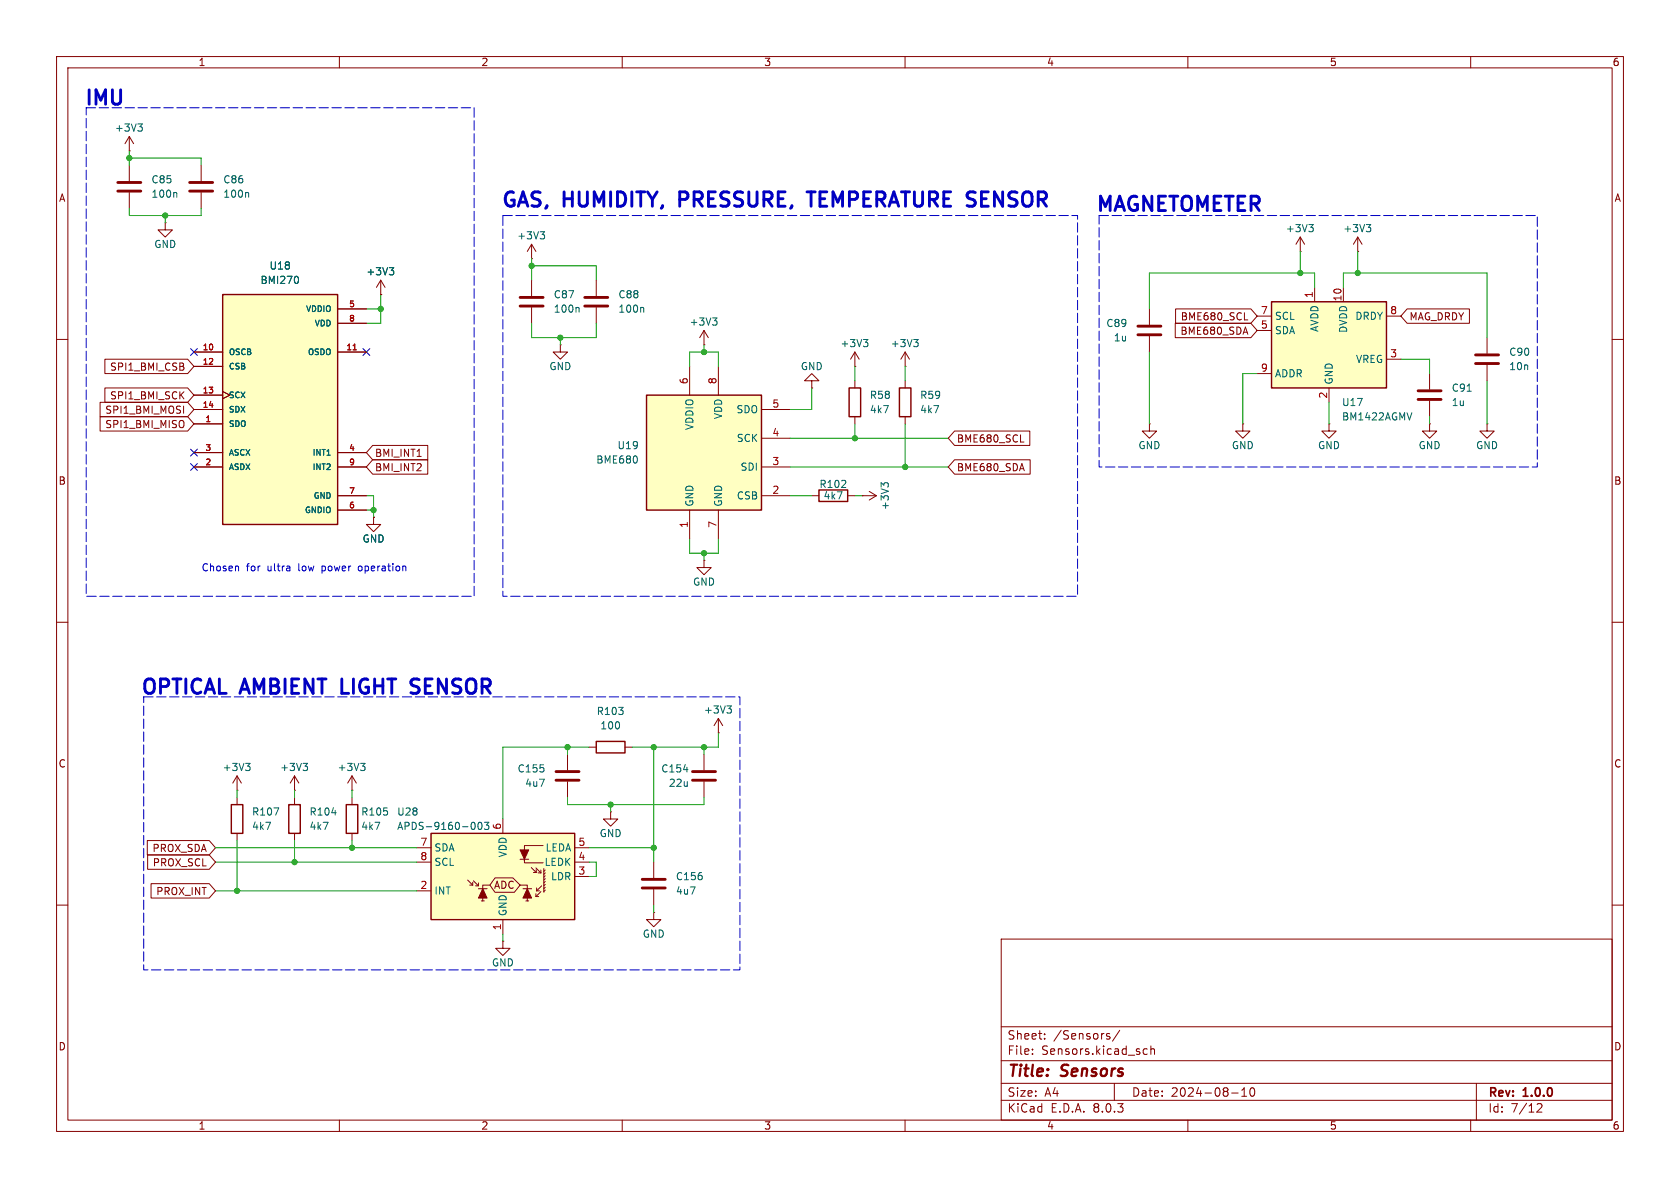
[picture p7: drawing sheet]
<svg xmlns="http://www.w3.org/2000/svg" width="297mm" height="210mm" viewBox="0 0 297 210" stroke-linecap="round" stroke-linejoin="round" font-family="sans-serif">
<defs><g id="words">
<g font-size="3.5" fill="#0000c2">
<text x="14.6" y="19.3">IMU</text>
<text x="88.3" y="37.3">GAS,</text>
<text x="99.6" y="37.3">HUMIDITY,</text>
<text x="121.1" y="37.3">PRESSURE,</text>
<text x="145" y="37.3">TEMPERATURE SENSOR</text>
<text x="193.5" y="38.1">MAGNETOMETER</text>
<text x="24.6" y="123.4">OPTICAL</text>
<text x="42.7" y="123.4">AMBIENT</text>
<text x="61.3" y="123.4">LIGHT</text>
<text x="74.7" y="123.4">SENSOR</text>
</g>
<g font-size="2.8" fill="#840000">
<text x="178" y="190.9">Title:</text>
<text x="187.7" y="190.9">Sensors</text>
</g>
<g font-size="2.1" fill="#840000">
<text x="178" y="184">Sheet:</text>
<text x="186.2" y="184">/Sensors/</text>
<text x="178" y="186.7">File:</text>
<text x="184.1" y="186.7">Sensors.kicad_sch</text>
<text x="178" y="196.9">KiCad</text>
<text x="178" y="194.1">Size:</text>
<text x="184.7" y="194.1">A4</text>
<text x="185.7" y="196.9">E.D.A.</text>
<text x="193.3" y="196.9">8.0.3</text>
<text x="200" y="194.1">Date:</text>
<text x="207" y="194.1">2024-08-10</text>
<text x="263" y="194.3">Rev:</text>
<text x="263" y="196.9">Id:</text>
<text x="267.1" y="196.9">7/12</text>
<text x="269.4" y="194.3">1.0.0</text>
</g>
<g font-size="1.8" fill="#840000">
<text x="35" y="11.9">1</text>
<text x="85" y="11.9">2</text>
<text x="135" y="11.9">3</text>
<text x="185" y="11.9">4</text>
<text x="235" y="11.9">5</text>
<text x="285" y="11.9">6</text>
<text x="10.3" y="35.9">A</text>
<text x="285.3" y="35.9">A</text>
<text x="208.6" y="59.4">BME680_SDA</text>
<text x="208.6" y="56.8">BME680_SCL</text>
<text x="249.1" y="56.8">MAG_DRDY</text>
<text x="19.4" y="65.7">SPI1_BMI_CSB</text>
<text x="19.4" y="70.8">SPI1_BMI_SCK</text>
<text x="18.5" y="73.3">SPI1_BMI_MOSI</text>
<text x="18.5" y="75.9">SPI1_BMI_MISO</text>
<text x="66.2" y="81">BMI_INT1</text>
<text x="66.2" y="83.5">BMI_INT2</text>
<text x="169.1" y="83.5">BME680_SDA</text>
<text x="169.1" y="78.4">BME680_SCL</text>
<text x="10.3" y="85.9">B</text>
<text x="285.3" y="85.9">B</text>
<text x="10.3" y="135.9">C</text>
<text x="285.3" y="135.9">C</text>
<text x="26.9" y="150.8">PROX_SDA</text>
<text x="26.9" y="153.4">PROX_SCL</text>
<text x="27.5" y="158.4">PROX_INT</text>
<text x="87.2" y="157.3">ADC</text>
<text x="10.3" y="185.9">D</text>
<text x="285.3" y="185.9">D</text>
<text x="35" y="199.9">1</text>
<text x="85" y="199.9">2</text>
<text x="135" y="199.9">3</text>
<text x="185" y="199.9">4</text>
<text x="235" y="199.9">5</text>
<text x="285" y="199.9">6</text>
</g>
<g font-size="1.8" fill="#006464">
<text x="20.2" y="23.5">+3V3</text>
<text x="26.7" y="35.2">100n</text>
<text x="26.7" y="32.6">C85</text>
<text x="39.4" y="35.2">100n</text>
<text x="39.4" y="32.6">C86</text>
<text x="227.2" y="41.2">+3V3</text>
<text x="237.4" y="41.2">+3V3</text>
<text x="27.2" y="44">GND</text>
<text x="47.6" y="47.9">U18</text>
<text x="91.3" y="42.5">+3V3</text>
<text x="46" y="50.4">BMI270</text>
<text x="64.7" y="48.9">+3V3</text>
<text x="97.8" y="52.9">C87</text>
<text x="109.2" y="52.9">C88</text>
<text x="97.8" y="55.5">100n</text>
<text x="109.2" y="55.5">100n</text>
<text x="121.8" y="57.8">+3V3</text>
<text x="195.5" y="58">C89</text>
<text x="225.3" y="59.3">SDA</text>
<text x="225.3" y="56.7">SCL</text>
<text x="233.3" y="58.8" transform="rotate(-90 233.3 58.8)">AVDD</text>
<text x="238.4" y="58.9" transform="rotate(-90 238.4 58.9)">DVDD</text>
<text x="239.5" y="56.7">DRDY</text>
<text x="97" y="65.6">GND</text>
<text x="141.5" y="65.6">GND</text>
<text x="148.5" y="61.6">+3V3</text>
<text x="157.4" y="61.6">+3V3</text>
<text x="196.8" y="60.6">1u</text>
<text x="239.6" y="64.4">VREG</text>
<text x="266.7" y="63.1">C90</text>
<text x="266.7" y="65.6">10n</text>
<text x="153.7" y="70.7">R58</text>
<text x="162.6" y="70.7">R59</text>
<text x="225.3" y="66.9">ADDR</text>
<text x="235.8" y="68.1" transform="rotate(-90 235.8 68.1)">GND</text>
<text x="237.2" y="72">U17</text>
<text x="256.6" y="69.4">C91</text>
<text x="256.6" y="72">1u</text>
<text x="122.8" y="76.1" transform="rotate(-90 122.8 76.1)">VDDIO</text>
<text x="127.9" y="74.2" transform="rotate(-90 127.9 74.2)">VDD</text>
<text x="130.1" y="73.3">SDO</text>
<text x="153.7" y="73.3">4k7</text>
<text x="162.6" y="73.3">4k7</text>
<text x="237.2" y="74.5">BM1422AGMV</text>
<text x="105.3" y="82.1">BME680</text>
<text x="109.1" y="79.6">U19</text>
<text x="130.2" y="78.3">SCK</text>
<text x="130.8" y="83.4">SDI</text>
<text x="201.2" y="79.6">GND</text>
<text x="217.7" y="79.6">GND</text>
<text x="232.9" y="79.6">GND</text>
<text x="250.7" y="79.6">GND</text>
<text x="260.9" y="79.6">GND</text>
<text x="122.8" y="89.7" transform="rotate(-90 122.8 89.7)">GND</text>
<text x="127.9" y="89.7" transform="rotate(-90 127.9 89.7)">GND</text>
<text x="130.2" y="88.5">CSB</text>
<text x="144.8" y="86.5">R102</text>
<text x="145.5" y="88.5">4k7</text>
<text x="157.3" y="90.3" transform="rotate(-90 157.3 90.3)">+3V3</text>
<text x="64" y="96.1">GND</text>
<text x="122.4" y="103.7">GND</text>
<text x="105.4" y="126.6">R103</text>
<text x="106" y="129.1">100</text>
<text x="124.4" y="126.3">+3V3</text>
<text x="39.3" y="136.5">+3V3</text>
<text x="49.4" y="136.5">+3V3</text>
<text x="59.6" y="136.5">+3V3</text>
<text x="91.4" y="136.8">C155</text>
<text x="116.8" y="136.8">C154</text>
<text x="92.7" y="139.3">4u7</text>
<text x="118.1" y="139.3">22u</text>
<text x="44.5" y="144.4">R107</text>
<text x="44.5" y="146.9">4k7</text>
<text x="54.6" y="144.4">R104</text>
<text x="54.6" y="146.9">4k7</text>
<text x="63.8" y="144.4">R105</text>
<text x="63.8" y="146.9">4k7</text>
<text x="70.1" y="144.4">U28</text>
<text x="70.1" y="146.9">APDS-9160-003</text>
<text x="105.9" y="148.2">GND</text>
<text x="76.7" y="150.7">SDA</text>
<text x="76.7" y="153.3">SCL</text>
<text x="89.8" y="151.7" transform="rotate(-90 89.8 151.7)">VDD</text>
<text x="96.2" y="153.3">LEDK</text>
<text x="96.4" y="150.7">LEDA</text>
<text x="97.3" y="155.8">LDR</text>
<text x="119.4" y="155.8">C156</text>
<text x="76.7" y="158.3">INT</text>
<text x="119.4" y="158.3">4u7</text>
<text x="89.8" y="162.1" transform="rotate(-90 89.8 162.1)">GND</text>
<text x="113.5" y="166">GND</text>
<text x="86.9" y="171">GND</text>
</g>
<g font-size="1.8" fill="#a90000">
<text x="232.2" y="52.8" transform="rotate(-90 232.2 52.8)">1</text>
<text x="237.2" y="53.4" transform="rotate(-90 237.2 53.4)">10</text>
<text x="222.8" y="58.2">5</text>
<text x="222.8" y="55.6">7</text>
<text x="245.7" y="55.6">8</text>
<text x="222.8" y="65.8">9</text>
<text x="245.7" y="63.2">3</text>
<text x="121.7" y="68" transform="rotate(-90 121.7 68)">6</text>
<text x="126.7" y="68" transform="rotate(-90 126.7 68)">8</text>
<text x="234.7" y="70.6" transform="rotate(-90 234.7 70.6)">2</text>
<text x="136.5" y="77.2">4</text>
<text x="136.5" y="72.1">5</text>
<text x="136.5" y="82.3">3</text>
<text x="136.5" y="87.4">2</text>
<text x="121.7" y="93.4" transform="rotate(-90 121.7 93.4)">1</text>
<text x="126.7" y="93.4" transform="rotate(-90 126.7 93.4)">7</text>
<text x="74.2" y="149.6">7</text>
<text x="88.6" y="146.8" transform="rotate(-90 88.6 146.8)">6</text>
<text x="102.2" y="149.6">5</text>
<text x="74.2" y="152.1">8</text>
<text x="102.2" y="154.7">3</text>
<text x="102.2" y="152.1">4</text>
<text x="74.2" y="157.2">2</text>
<text x="88.6" y="164.5" transform="rotate(-90 88.6 164.5)">1</text>
</g>
<g font-size="1.8" fill="#0000c2">
<text x="35.5" y="101.2">Chosen</text>
<text x="43.5" y="101.2">for</text>
<text x="47.4" y="101.2">ultra</text>
<text x="53" y="101.2">low</text>
<text x="57.3" y="101.2">power</text>
<text x="64" y="101.2">operation</text>
</g>
<g font-size="1.4" fill="#006464">
<text x="54" y="55.3">VDDIO</text>
<text x="55.5" y="57.9">VDD</text>
<text x="40.4" y="63">OSCB</text>
<text x="40.4" y="65.5">CSB</text>
<text x="54.3" y="63">OSDO</text>
<text x="40.4" y="70.6">SCX</text>
<text x="40.4" y="75.7">SDO</text>
<text x="40.4" y="73.1">SDX</text>
<text x="40.4" y="83.3">ASDX</text>
<text x="40.4" y="80.7">ASCX</text>
<text x="55.1" y="80.7">INT1</text>
<text x="55.1" y="83.3">INT2</text>
<text x="55.3" y="88.4">GND</text>
<text x="53.8" y="90.9">GNDIO</text>
</g>
<g font-size="1.4" fill="#a90000">
<text x="61.6" y="54.4">5</text>
<text x="61.6" y="56.9">8</text>
<text x="35.7" y="62">10</text>
<text x="35.7" y="64.5">12</text>
<text x="61.1" y="62">11</text>
<text x="35.7" y="69.6">13</text>
<text x="35.7" y="72.1">14</text>
<text x="36.2" y="74.7">1</text>
<text x="36.2" y="82.3">2</text>
<text x="36.2" y="79.8">3</text>
<text x="61.6" y="79.8">4</text>
<text x="61.6" y="82.3">9</text>
<text x="61.6" y="89.9">6</text>
<text x="61.6" y="87.4">7</text>
</g>
</g></defs>
<g fill="none" stroke="#840000" stroke-width=".18">
<path d="M10 10h277v190h-277zM12 12h273v186h-273zM60 10v2M110 10v2M160 10v2M210 10v2M260 10v2M10 60h2M285 60h2M124.5 99.1v1.2h1.2l-1.2 1.3-1.3-1.3h1.3M124.5 99.1h.1M143.5 87.6h1.3"/>
<path d="M149.9 87.6h1.2M152.4 87.6h.1M152.4 87.6h2.5M153.7 86.9l1.2 .7M154.9 87.6l-1.2 .8M10 110h2M285 110h2M10 160h2M41.9 141v1.2M41.9 147.3v1.3M52.1 141v1.2M52.1 147.3v1.3"/>
<path d="M62.2 141v1.2M62.2 147.3v1.3M285 160h2M177 166h108v32h-108zM60 198v2M110 198v2M160 198v2M177 194.5h108M177 191.5h108M177 187.5h108M177 181.5h108M182.5 186.3v.1"/>
<path d="M182.5 185.5v.1M184.7 183.6v.1M184.7 182.8v.1M195.8 183.2l.4 .1v.2l-.2 .2h-.3M195.8 182.7l.4 .1M197 191.5v3M198 182.1l-1.3 2M202.2 186.3l.2 .1 .4-.1M202.8 185.5l-.4-.1-.2 .1M203.5 185.5l.2-.1 .3 .1 .1 .9M203.5 184.9v1.5M210 198v2"/>
<path d="M217.7 193.2h1.2M219.5 193.8h.9M219.5 192.7l.5-.4v1.5M221.2 192.4l.1-.1a.81 .81 0 0 1 .6 .6 .81 .81 0 0 1-.3 .8l-.1 .1a.81 .81 0 0 1-.6-.6 .81 .81 0 0 1 .3-.8zM260 198v2M261 191.5v6.5M271.7 195.2l.6-.1 .2 .1 .1 .3-.9 1.1h.9"/>
</g>
<path d="M144.8 86.6h5.1v2h-5.1zM40.9 142.2h2v5.1h-2zM51.1 142.2h2v5.1h-2zM61.2 142.2h2v5.1h-2z" fill="none" stroke="#840000" stroke-width=".25"/>
<path d="M156.3 85.8l-.5-.5v.8M156.3 85.6l.2-.3h.3l.2 .3M48.4 142.8h.9l-.6 1.3M58.7 143.7h.7" fill="none" stroke="#006464" stroke-width=".18"/>
<path d="M114.3 69.9h20.3v20.3h-20.3z" fill="#ffffc2"/>
<path d="M114.3 69.9h20.3v20.3h-20.3z" fill="none" stroke="#840000" stroke-width=".25"/>
<g fill="none" stroke="#840000" stroke-width=".18">
<path d="M105.4 49.5v2.8M105.4 54.4v2.8M124.5 58.4l-.8 1.3M124.5 58.4v2.6M124.5 58.4l.7 1.3M121.9 64.8v5.1M124.5 61h.1M127 64.8v5.1M134.6 77.5h5.1M134.6 72.4h5.1M143.5 67.3h1.3l-1.3-1.3-1.3 1.3h1.3v1.3M143.5 68.6h.1"/>
<path d="M121.9 90.2v5.1M127 90.2v5.1M134.6 87.6h5.1M134.6 82.6h5.1M41.9 139.7h.1M41.9 137.2l-.8 1.2M41.9 137.2v2.5M41.9 137.2l.8 1.2M52.1 139.7h.1M52.1 137.2l-.8 1.2M52.1 137.2v2.5M52.1 137.2l.7 1.2"/>
<path d="M88.9 166.4v1.2h-1.3l1.3 1.3 1.3-1.3h-1.3M88.9 166.4h.1"/>
</g>
<path d="M113.6 54.3l.2 .2v.7M126 56.2h.8l-.5 .5M126.5 56.7l.3 .2v.3l-.3 .3M112.6 80.8v.8M43.4 134.9h.8l-.4 .5M44 135.4l.2 .3v.3l-.2 .2M53.6 134.9h.8l-.5 .5M54.1 135.4l.3 .3v.3l-.3 .2" fill="none" stroke="#006464" stroke-width=".18"/>
<path d="M103.4 54.1h4M103.4 52.6h4" fill="none" stroke="#840000" stroke-width=".51"/>
<path d="M76.2 147.3h25.4v15.3h-25.4z" fill="#ffffc2"/>
<g fill="none" stroke="#840000" stroke-width=".18">
<path d="M22.9 26.7h.1M22.9 24.1l-.8 1.3M22.9 24.1v2.6M22.9 24.1l.7 1.3M29.2 39.4v1.2h1.3l-1.3 1.3-1.3-1.3h1.3M29.2 39.4h.1M35.6 29.2v2.8M35.6 34v2.8M94 49.5v2.8M94 54.4v2.8M203.2 54.6v2.8M203.2 59.4v2.8"/>
<path d="M229.9 44.5h.1M229.9 41.9l-.8 1.3M229.9 41.9v2.6M229.9 41.9l.7 1.3M240 44.5h.1M240 41.9l-.7 1.3M240 41.9v2.6M240 41.9l.8 1.3M99.1 61v1.2h1.2l-1.2 1.3-1.3-1.3h1.3M99.1 61h.1M203.2 74.9v1.3h1.3l-1.3 1.3-1.3-1.3h1.3M203.2 74.9h.1"/>
<path d="M219.7 74.9v1.3h1.3l-1.3 1.3-1.3-1.3h1.3M219.7 74.9h.1M234.9 74.9v1.3h1.3l-1.3 1.3-1.2-1.3h1.2M234.9 74.9h.1M66 91.4v1.3h1.3l-1.3 1.3-1.2-1.3h1.2M66 91.4h.1M62.2 139.7h.1M62.2 137.2l-.7 1.2M62.2 137.2v2.5M62.2 137.2l.8 1.2M100.3 133.4v2.7M100.3 138.2v2.8"/>
<path d="M104.1 132.1h1.3M110.5 132.1h1.3M124.5 133.4v2.7M124.5 138.2v2.8M127 129.5h.1M127 127l.8 1.3M127 127v2.5M127 127l-.8 1.3M73.7 157.5h2.5M73.7 152.4h2.5M73.7 149.9h2.5M82.7 155.6l.9 .9"/>
<path d="M83.1 156.5h.5M83.6 156v.5M83.7 155.7l.9 .9M84.1 156.6h.5M84.6 157.1h1.5M84.6 156.1v.5M85.1 159.3h.5M86.6 156.5h-1.3v2.8M87.5 155.2h3.2l1.2 1.3-1 1.2h-3.4l-.9-1.2zM88.9 144.8v2.5M91.9 156.5h1.3v2.8M91.9 151.9h1.6"/>
<path d="M92.5 157.1h1.5M92.7 152v.5h3.3M93 159.3h.5M93.9 153.4l.9 .8M94.3 154.2h.5M94.7 158v.5M94.7 158.5h.5M94.7 153.4l.9 .9M94.8 153.7v.5M94.9 157v.5M94.9 157.5h.5M95.1 154.3h.5"/>
<path d="M95.6 157.6l-.9 .9M95.6 153.8v.5M95.8 156.6l-.9 .9M96 149.5h-3.3v2.6M96.1 153.5v4.2M96.4 157.4l-.3 .2M96.4 156.8l-.3 .3M96.4 156.3l-.3 .3M96.4 155.8l-.3 .3M96.4 155.3l-.3 .3M96.4 154.8l-.3 .3M96.4 154.3l-.3 .3"/>
<path d="M96.4 153.8l-.3 .3M101.6 154.9h2.5M101.6 152.4h2.5M101.6 149.9h2.5M107.9 143.5v1.3h-1.2l1.2 1.3 1.3-1.3h-1.3M107.9 143.5h.1M115.6 152.4v2.8M115.6 157.2v2.8M88.9 162.6v2.5M115.6 161.3v1.3h-1.3l1.3 1.2 1.2-1.2h-1.2M115.6 161.3h.1"/>
</g>
<path d="M105.4 131.1h5.1v2h-5.1zM76.2 147.3h25.4v15.3h-25.4z" fill="none" stroke="#840000" stroke-width=".25"/>
<g fill="#840000" stroke="#840000" stroke-width=".18">
<path d="M85.3 157.1l.8 1.7h-1.5z"/>
<path d="M91.9 150.2h1.6l-.8 1.7z"/>
<path d="M93.2 157.1l.8 1.7h-1.5z"/>
</g>
<g fill="none" stroke="#006464" stroke-width=".18">
<path d="M24.4 21.9h.8l-.5 .5M24.9 22.4l.3 .2v.3l-.3 .3M43.8 34l.2 .2v.7M231.4 39.7h.8l-.5 .5M241.5 39.7h.8l-.4 .5M102.2 54.3l.2 .2v.7M231.9 40.2l.3 .2v.3l-.3 .3M242.1 40.2l.2 .2v.3l-.2 .3M63.7 134.9h.8l-.4 .5M64.3 135.4l.2 .3v.3l-.2 .2M120.8 136h.8M128.5 124.8h.8l-.4 .5"/>
<path d="M129.1 125.3l.2 .2v.3l-.2 .3M83.5 145.4h.1a.68 .68 0 0 1 .4 .6 .68 .68 0 0 1-.4 .6h-.1M84.6 145.5l.2-.1a.68 .68 0 0 1 .4 .6 .68 .68 0 0 1-.4 .6l-.2-.1-.1-.4zM85.6 145.4h.8l-.4 .4 .4 .2v.5l-.2 .1-.6-.1"/>
</g>
<path d="M33.5 33.8h4.1M33.5 32.3h4.1M91.9 54.1h4.1M91.9 52.6h4.1M201.2 59.2h4M201.2 57.7h4M98.3 137.9h4.1M98.3 136.4h4.1M122.4 137.9h4.1M122.4 136.4h4.1M113.5 157h4.1M113.5 155.4h4.1" fill="none" stroke="#840000" stroke-width=".51"/>
<path d="M224.8 53.3h20.3v15.3h-20.3z" fill="#ffffc2"/>
<path d="M224.8 53.3h20.3v15.3h-20.3z" fill="none" stroke="#840000" stroke-width=".25"/>
<path d="M222.2 58.4h2.6M222.2 55.9h2.6M232.4 50.8v2.5M237.5 50.8v2.5M245.1 55.9h2.5M222.2 66h2.6M234.9 68.6v2.5M245.1 63.5h2.5" fill="none" stroke="#840000" stroke-width=".18"/>
<path d="M249.6 73l-.4 1.2" fill="none" stroke="#006464" stroke-width=".18"/>
<path d="M39.4 52.1h20.3v40.6h-20.3z" fill="#ffffc2"/>
<path d="M39.4 52.1h20.3v40.6h-20.3zM150.1 68.6h2v5.1h-2zM159 68.6h2v5.1h-2z" fill="none" stroke="#840000" stroke-width=".25"/>
<g fill="none" stroke="#840000" stroke-width=".18">
<path d="M22.9 29.2v2.8M22.9 34v2.8M59.7 54.6h5.1M59.7 57.2h5.1M67.3 52.1h.1M67.3 49.5l-.8 1.3M67.3 49.5v2.6M67.3 49.5l.8 1.3M94 45.7h.1M94 43.2l-.8 1.3M94 43.2v2.5M94 43.2l.7 1.3"/>
<path d="M207.8 57.1h13.3l1.1 1.3-1.1 1.3h-13.3zM207.8 54.6h13.3l1.1 1.3-1.1 1.3h-13.3zM220 56.6h.6M220.2 57.8l.4 1.3M248.8 54.6h11v2.6h-11l-1.2-1.3zM262.9 59.7v2.8M17.7 71.1h15.5l1.1 1.3-1.1 1.3h-15.5zM17.7 73.7h15.5l1.1 1.2-1.1 1.3h-15.5zM18.5 68.6h14.7l1.1 1.3-1.1 1.2h-14.7zM18.5 63.5h14.7l1.1 1.3-1.1 1.2h-14.7zM32.5 71.8v1.3M32.5 64.9v.4"/>
<path d="M34.3 74.9h5.1M34.3 62.2h5.1M34.3 64.8h5.1M34.3 69.9h5.1M34.3 72.4h5.1M39.4 69.2l1.2 .7-1.2 .6M59.7 62.2h5.1M65.9 78.7h9.7v2.6h-9.7l-1.1-1.3zM151.1 64.8h.1M151.1 62.2v2.6M151.1 67.3v1.3M151.1 73.7v1.2"/>
<path d="M151.1 62.2l-.7 1.3M151.1 62.2l.8 1.3M160 64.8h.1M160 62.2l-.7 1.3M160 62.2v2.6M160 67.3v1.3M160 73.7v1.2M160 62.2l.8 1.3M168.8 76.2h13.3v2.5h-13.3l-1.2-1.2zM180.4 78.1h.6M252.7 74.9v1.3h1.3l-1.3 1.3-1.2-1.3h1.2M252.7 74.9h.1"/>
<path d="M252.7 66v2.8M252.7 70.9v2.8M262.9 74.9v1.3h1.3l-1.3 1.3-1.3-1.3h1.3M262.9 74.9h.1M262.9 64.5v2.8M34.3 82.6h5.1M34.3 80h5.1M59.7 82.6h5.1M59.7 80h5.1M59.7 90.2h5.1M59.7 87.6h5.1M65.9 81.3h9.7v2.5h-9.7l-1.1-1.2z"/>
<path d="M66 91.4h.1M73.7 80.7h.8M168.8 81.3h13.3v2.5h-13.3l-1.2-1.2zM180.7 82l.4 1.2M26 148.6h11l1.1 1.3-1.1 1.2h-11zM26.1 151.1h10.9l1.1 1.3-1.1 1.3h-10.9zM26.7 156.2h10.3l1.1 1.3-1.1 1.3h-10.3z"/>
</g>
<path d="M62.4 61.8h.6" fill="none" stroke="#a90000" stroke-width=".18"/>
<path d="M31.1 34l.2 .2v.7M52.6 48.9l.2 .4-.2 .7M68.8 47.3h.8l-.4 .5M69.4 47.8l.2 .2v.3l-.2 .3M95.5 41h.8l-.4 .4M96 41.4l.3 .3v.3l-.3 .2M152.6 60h.8l-.4 .5M153.2 60.5l.2 .2v.3l-.2 .3M161.5 60h.8l-.4 .5M162.1 60.5l.2 .2v.3l-.2 .3M259.4 69.2h.7" fill="none" stroke="#006464" stroke-width=".18"/>
<path d="M20.8 33.8h4.1M20.8 32.3h4.1M250.7 70.6h4.1M250.7 69.1h4.1M260.9 64.3h4M260.9 62.7h4" fill="none" stroke="#840000" stroke-width=".51"/>
<path d="M142.7 33.9h1.4M143.4 33.9v2.6M73 122.6h.6M73.1 121.2l.5 .2M73.1 120h.6" fill="none" stroke="#0000c2" stroke-width=".51"/>
<path d="M42.1 100.1l.1 .8M63.5 100.1l-.2 .2 .2 .6" fill="none" stroke="#0000c2" stroke-width=".18"/>
<path d="M15.2 19.1h68.6v86.3h-68.6zM88.9 38.1h101.6v67.3h-101.6zM194.3 38.1h77.5v44.5h-77.5zM25.4 123.2h105.4v48.3h-105.4z" fill="none" stroke="#0000c2" stroke-width=".18" stroke-dasharray="1.7 .6"/>
<g fill="none" stroke="#009600" stroke-width=".18">
<path d="M22.9 27.9h12.7v1.3M22.9 36.8v1.3h12.7v-1.3M22.9 26.7v2.5M29.2 38.1v1.3M64.8 54.6h2.5M67.3 52.1v5.1h-2.5M94 45.7v3.8M94 57.2v2.5h11.4v-2.5M94 47h11.4v2.5M99.1 59.7v1.3M229.9 44.5v3.8M232.4 50.8v-2.5h-29.2v6.3"/>
<path d="M237.5 50.8v-2.5h25.4v11.4M240 44.5v3.8M121.9 64.8v-2.6h5.1v2.6M124.5 61v1.2M139.7 77.5h27.9M143.5 68.6v3.8h-3.8M151.1 64.8v2.5M151.1 74.9v2.6M160 64.8v2.5M160 74.9v7.7M203.2 62.2v12.7M222.2 66h-2.5v8.9"/>
<path d="M234.9 71.1v3.8M247.6 63.5h5.1v2.5M252.7 73.7v1.2M262.9 67.3v7.6M64.8 87.6h1.2v3.8M64.8 90.2h1.2M121.9 95.3v2.5h5.1v-2.5M124.5 97.8v1.3M139.7 82.6h27.9M139.7 87.6h3.8M151.1 87.6h1.3M41.9 139.7v1.3"/>
<path d="M52.1 139.7v1.3M62.2 139.7v1.3M100.3 132.1v1.3M104.1 132.1h-15.2v12.7M115.6 132.1v20.3M124.5 132.1v1.3M127 129.5v2.6h-15.2M38.1 152.4h35.6M38.1 149.9h35.6M38.1 157.5h35.6M41.9 148.6v8.9M52.1 148.6v3.8"/>
<path d="M62.2 148.6v1.3M100.3 141v1.2h24.2v-1.2M104.1 152.4h1.3v2.5h-1.3M104.1 149.9h11.5M107.9 142.2v1.3M88.9 165.1v1.3M115.6 160v1.3"/>
</g>
<path d="M33.7 61.6l1.2 1.2M33.7 79.4l1.2 1.2M34.9 61.6l-1.2 1.2M34.9 79.4l-1.2 1.2M64.2 61.6l1.2 1.2M65.4 61.6l-1.2 1.2M33.7 81.9l1.2 1.3M34.9 81.9l-1.2 1.3" fill="none" stroke="#000084" stroke-width=".18"/>
<g fill="#009600" stroke="#009600" stroke-width=".18">
<circle cx="115.6" cy="149.9" r=".46"/>
<circle cx="100.3" cy="132.1" r=".46"/>
<circle cx="41.9" cy="157.5" r=".46"/>
<circle cx="107.9" cy="142.2" r=".46"/>
<circle cx="115.6" cy="132.1" r=".46"/>
<circle cx="124.5" cy="132.1" r=".46"/>
<circle cx="124.5" cy="62.2" r=".46"/>
<circle cx="124.5" cy="97.8" r=".46"/>
<circle cx="151.1" cy="77.5" r=".46"/>
<circle cx="66" cy="90.2" r=".46"/>
<circle cx="94" cy="47" r=".46"/>
<circle cx="67.3" cy="54.6" r=".46"/>
<circle cx="99.1" cy="59.7" r=".46"/>
<circle cx="229.9" cy="48.3" r=".46"/>
<circle cx="160" cy="82.6" r=".46"/>
<circle cx="52.1" cy="152.4" r=".46"/>
<circle cx="62.2" cy="149.9" r=".46"/>
<circle cx="29.2" cy="38.1" r=".46"/>
<circle cx="22.9" cy="27.9" r=".46"/>
<circle cx="240" cy="48.3" r=".46"/>
</g>
<use href="#words"/>
</svg>
